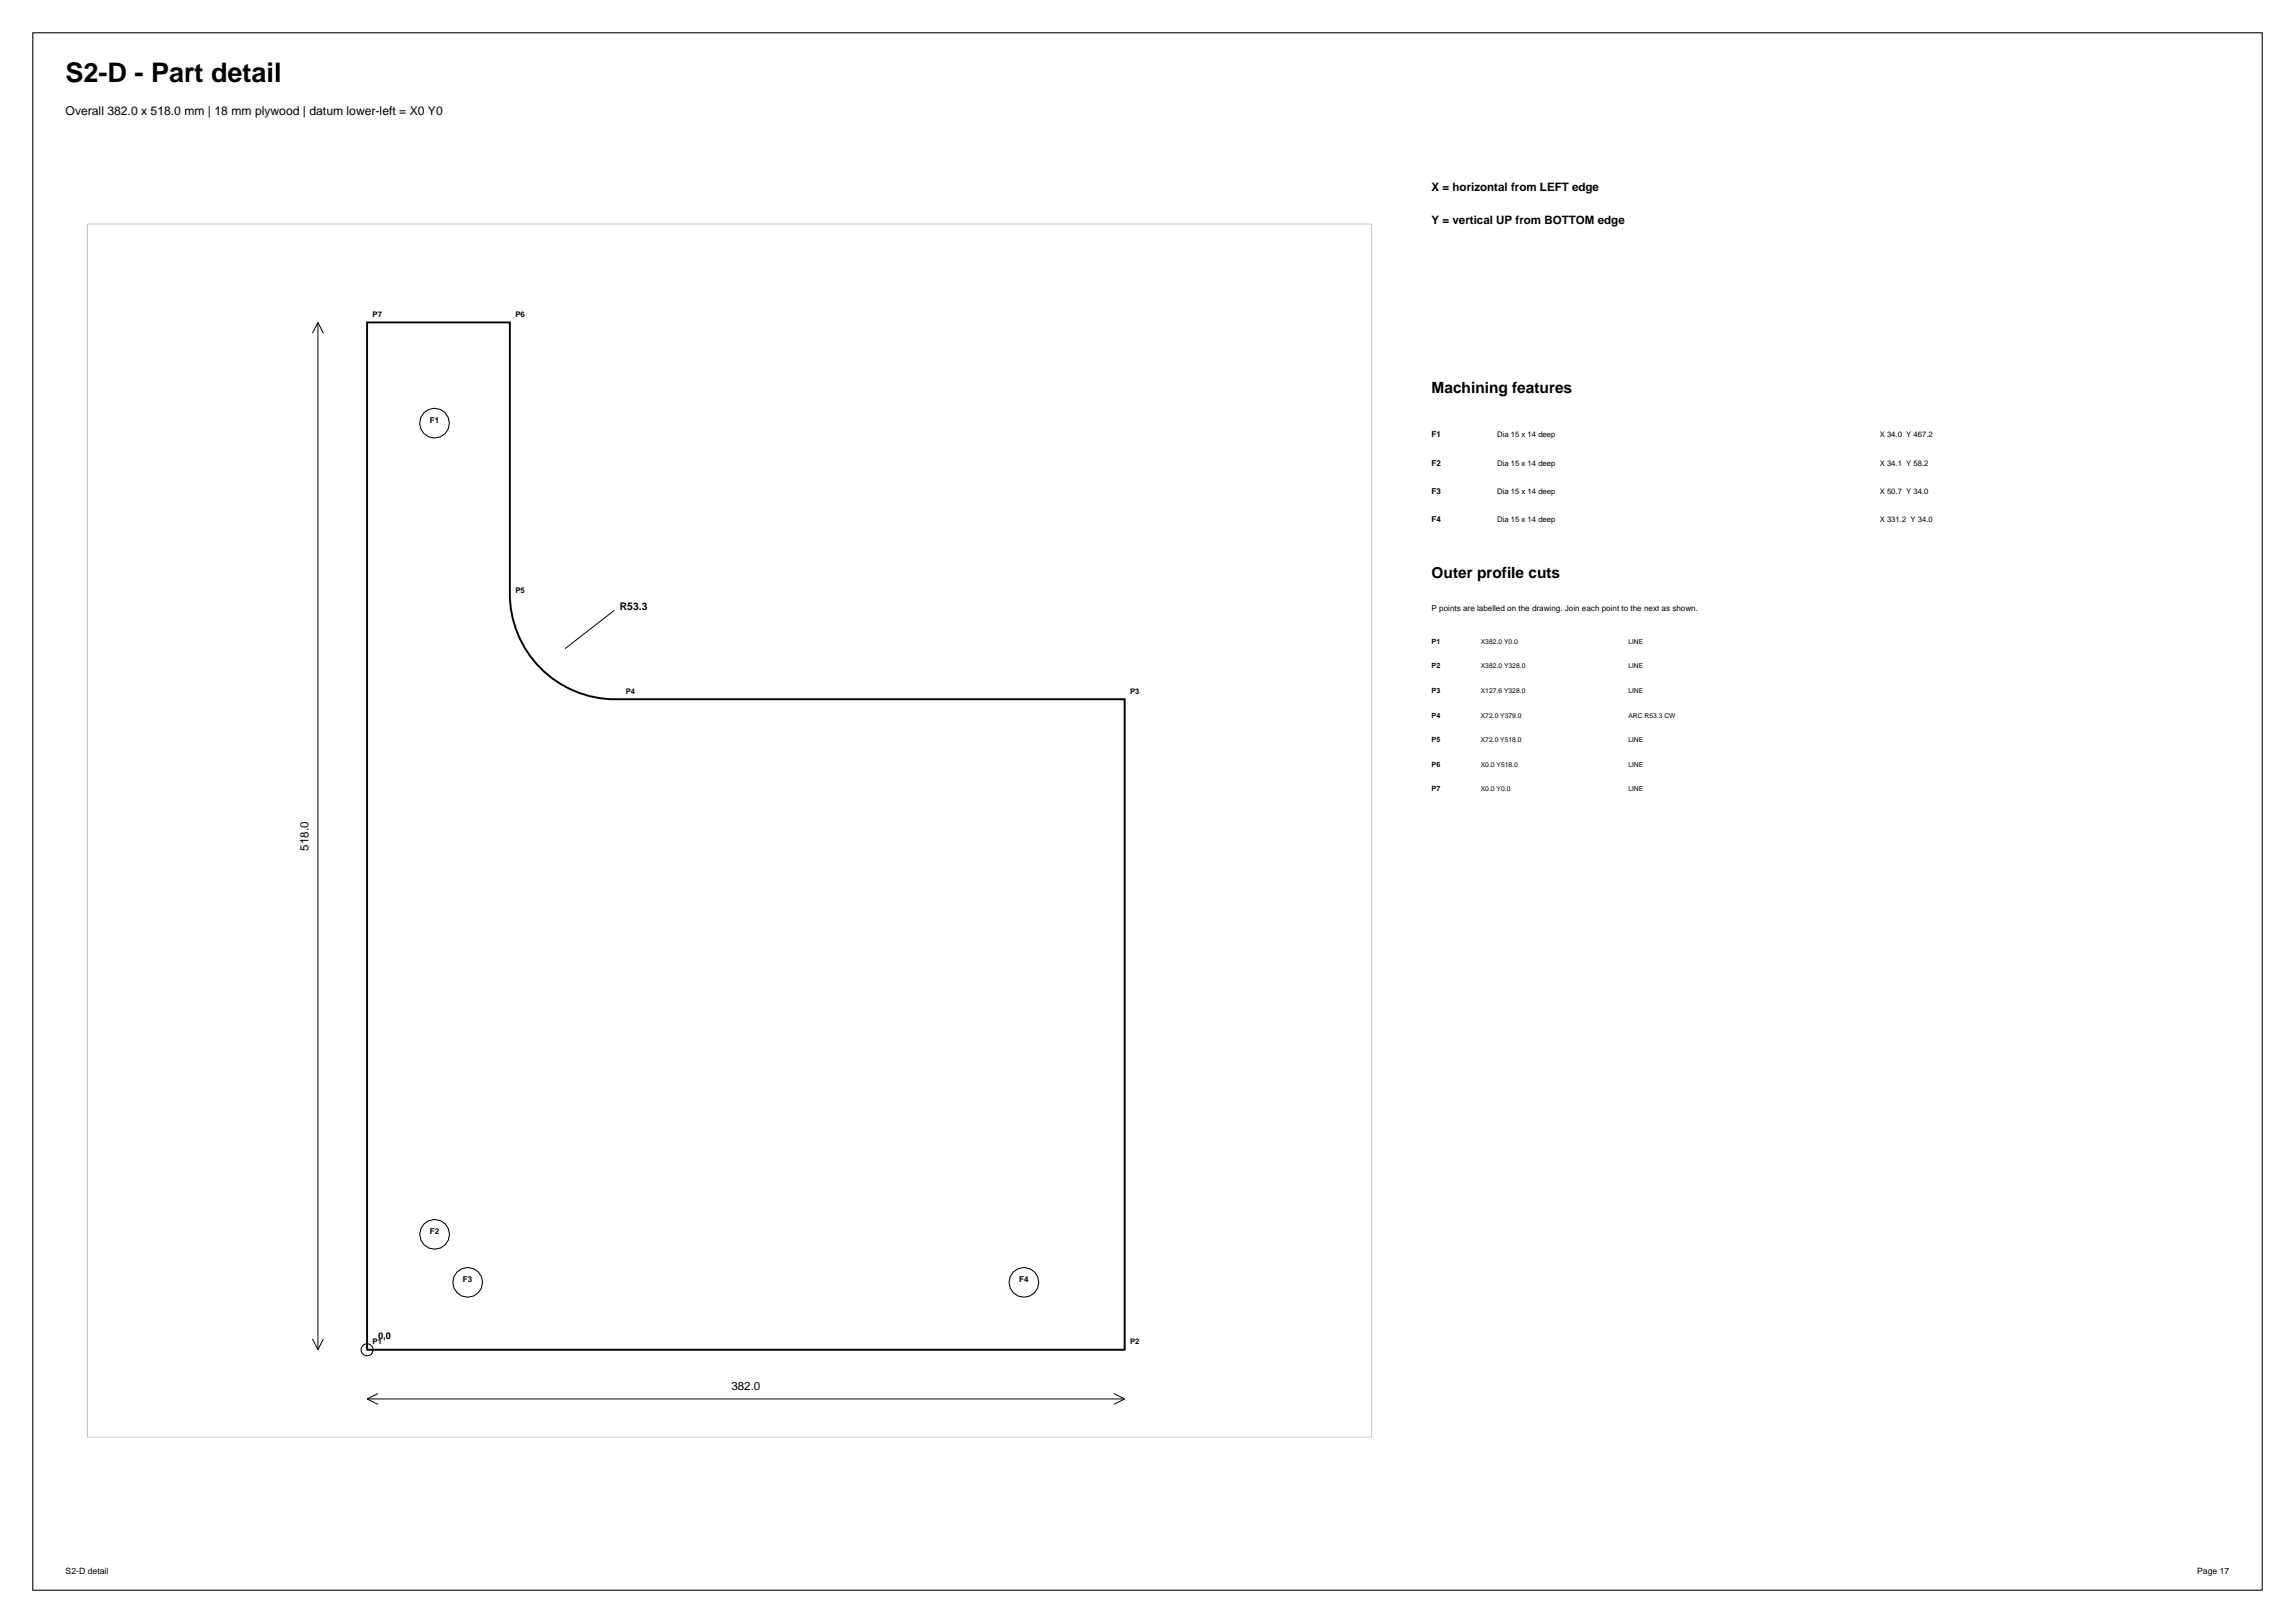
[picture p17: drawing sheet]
<svg xmlns="http://www.w3.org/2000/svg" width="420mm" height="297mm" viewBox="0 0 420 297" stroke-linecap="round" stroke-linejoin="round" font-family="sans-serif">
<defs><g id="words">
<text font-size="4.9" x="12" y="15">S2-D - Part detail</text>
<g font-size="2.8">
<text x="262" y="72">Machining features</text>
<text x="262" y="105.8">Outer profile cuts</text>
</g>
<text font-size="2.2" x="12" y="21">Overall 382.0 x 518.0 mm | 18 mm plywood | datum lower-left = X0 Y0</text>
<g font-size="2.1">
<text x="262" y="35">X = horizontal from LEFT edge</text>
<text x="262" y="41">Y = vertical UP from BOTTOM edge</text>
<text x="56.5" y="155.6" transform="rotate(-90 56.5 155.6)">518.0</text>
<text x="133.9" y="254.4">382.0</text>
</g>
<text font-size="1.9" x="113.4" y="111.7">R53.3</text>
<text font-size="1.7" x="69.2" y="245">0,0</text>
<g font-size="1.6">
<text x="12" y="288">S2-D detail</text>
<text x="402.1" y="288">Page 17</text>
</g>
<g font-size="1.5">
<text x="78.7" y="77.4">F1</text>
<text x="262" y="80">F1</text>
<text x="262" y="85.2">F2</text>
<text x="262" y="90.4">F3</text>
<text x="262" y="95.6">F4</text>
<text x="262" y="111.8">P points are labelled on the drawing. Join each point to the next as shown.</text>
<text x="78.7" y="225.9">F2</text>
<text x="84.7" y="234.7">F3</text>
<text x="186.5" y="234.7">F4</text>
</g>
<g font-size="1.4">
<text x="68.2" y="58">P7</text>
<text x="94.3" y="58">P6</text>
<text x="274" y="80">Dia 15 x 14 deep</text>
<text x="344" y="80">X 34.0 Y 467.2</text>
<text x="274" y="85.2">Dia 15 x 14 deep</text>
<text x="344" y="85.2">X 34.1 Y 58.2</text>
<text x="274" y="90.4">Dia 15 x 14 deep</text>
<text x="274" y="95.6">Dia 15 x 14 deep</text>
<text x="344" y="90.4">X 50.7 Y 34.0</text>
<text x="344" y="95.6">X 331.2 Y 34.0</text>
<text x="94.3" y="108.4">P5</text>
<text x="114.5" y="127">P4</text>
<text x="206.8" y="127">P3</text>
<text x="68.2" y="246">P1</text>
<text x="206.8" y="246">P2</text>
</g>
<g font-size="1.3">
<text x="262" y="117.8">P1</text>
<text x="262" y="122.3">P2</text>
<text x="262" y="126.8">P3</text>
<text x="262" y="131.3">P4</text>
<text x="262" y="135.8">P5</text>
<text x="262" y="140.3">P6</text>
<text x="262" y="144.8">P7</text>
</g>
<g font-size="1.2">
<text x="271" y="117.8">X382.0 Y0.0</text>
<text x="298" y="117.8">LINE</text>
<text x="271" y="122.3">X382.0 Y328.0</text>
<text x="298" y="122.3">LINE</text>
<text x="271" y="126.8">X127.6 Y328.0</text>
<text x="271" y="131.3">X72.0 Y379.0</text>
<text x="298" y="126.8">LINE</text>
<text x="298" y="131.3">ARC R53.3 CW</text>
<text x="271" y="135.8">X72.0 Y518.0</text>
<text x="298" y="135.8">LINE</text>
<text x="271" y="140.3">X0.0 Y518.0</text>
<text x="298" y="140.3">LINE</text>
<text x="271" y="144.8">X0.0 Y0.0</text>
<text x="298" y="144.8">LINE</text>
</g>
</g></defs>
<g fill="none" stroke="#000" stroke-width=".19">
<path d="M6 6h408v285h-408z"/>
<circle cx="79.5" cy="77.4" r="2.72"/>
<circle cx="79.5" cy="225.9" r="2.72"/>
<circle cx="85.6" cy="234.7" r="2.72"/>
<circle cx="187.4" cy="234.7" r="2.72"/>
<circle cx="67.2" cy="247" r="1.1"/>
</g>
<path d="M16 41h235v222h-235z" fill="none" stroke="#c7c7c7" stroke-width=".18"/>
<path d="M67.2 59h26.1v50.4a19.3 19.3 0 0 0 20.2 18.6h92.3v119h-138.6z" fill="none" stroke="#000" stroke-width=".35"/>
<path d="M58.2 59v188M58.2 59l-1 2M58.2 59l1 2M112.4 111.7l-9 7M57.2 245l1 2M59.2 245l-1 2M67.2 256h138.6M67.2 256l2 1M69.2 255l-2 1M203.8 255l2 1M205.8 256l-2 1" fill="none" stroke="#000" stroke-width=".18"/>
<use href="#words"/>
</svg>
